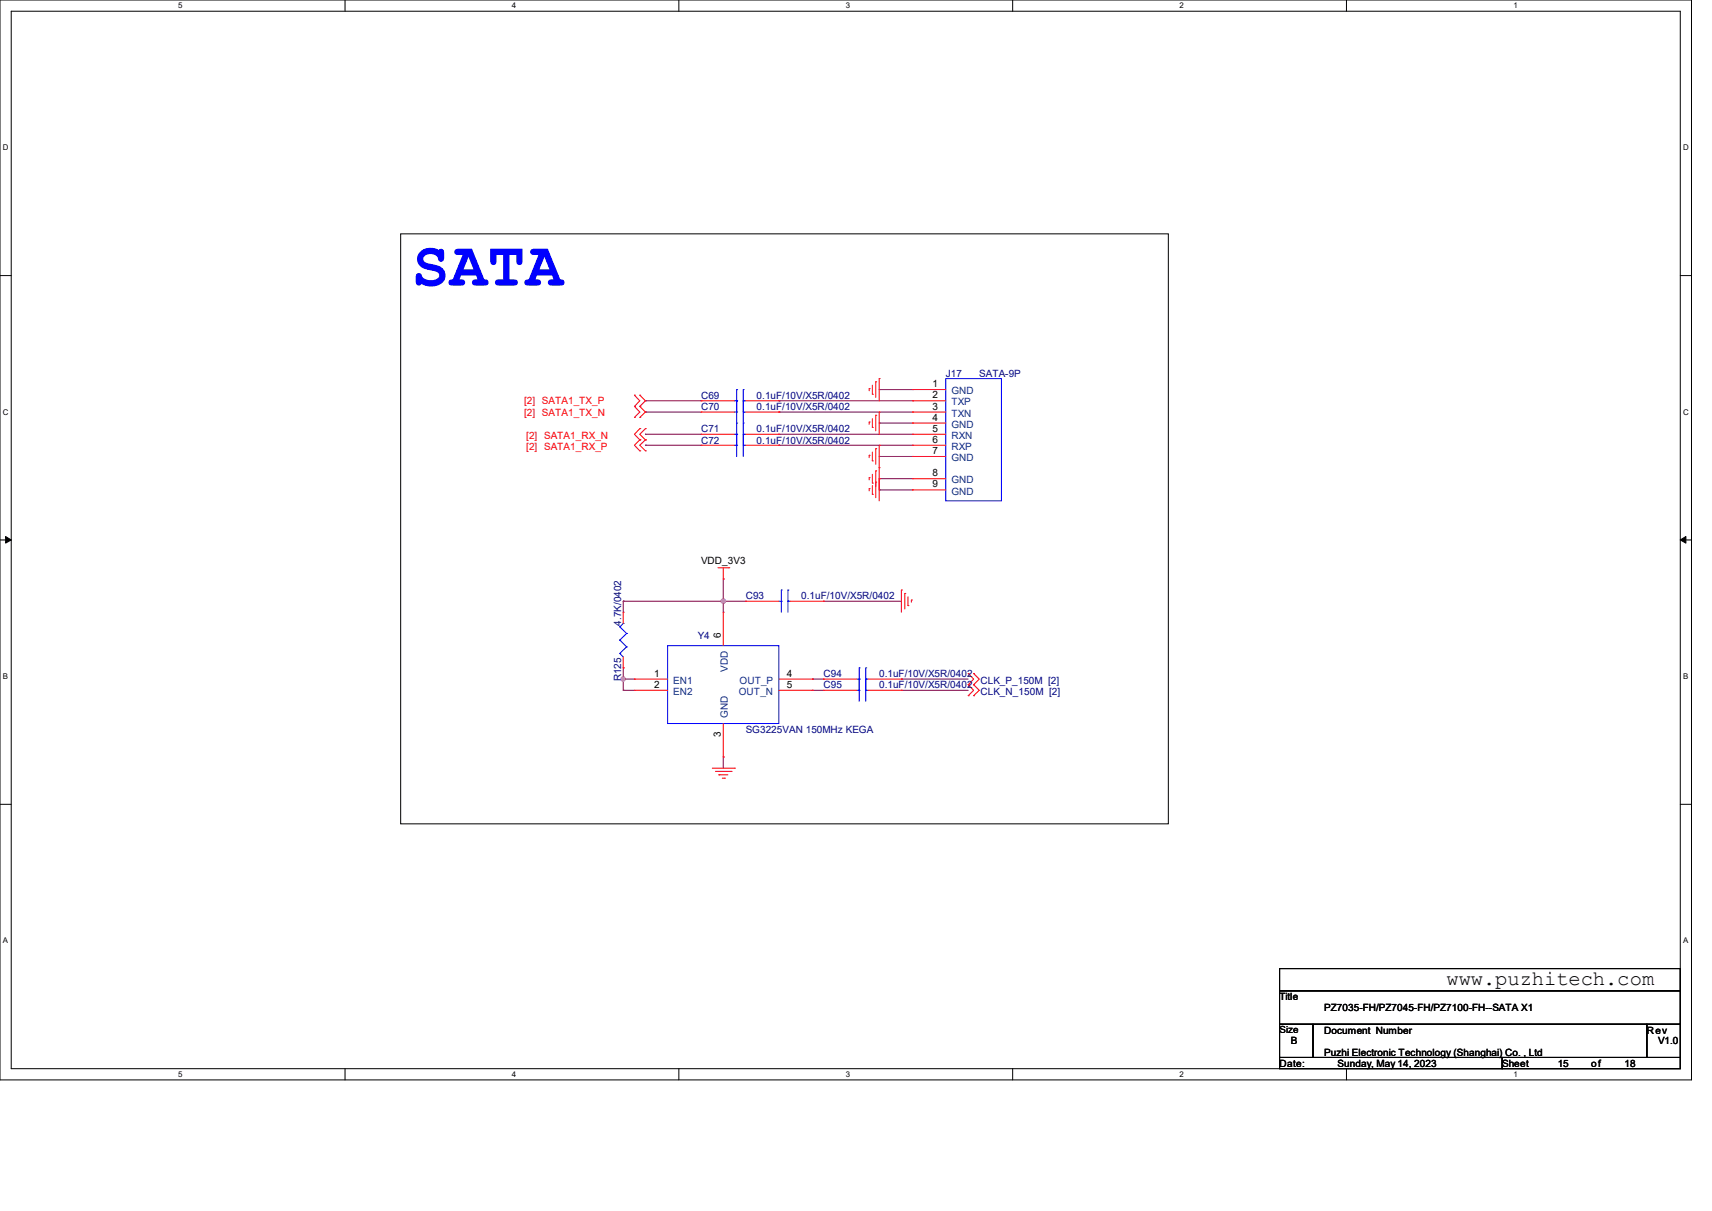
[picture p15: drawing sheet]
<svg xmlns="http://www.w3.org/2000/svg" width="297mm" height="210mm" viewBox="0 0 297 210" stroke-linecap="round" stroke-linejoin="round" font-family="sans-serif">
<defs><g id="words">
<text font-size="10.8" fill="#00f" x="71.5" y="49.5">SATA</text>
<text font-size="3.6" x="251" y="170.8">www.puzhitech.com</text>
<g font-size="1.7" fill="#000080">
<text x="164.1" y="65.3">J17</text>
<text x="169.9" y="65.3">SATA-9P</text>
<text x="121.6" y="69.2">C69</text>
<text x="121.6" y="71.1">C70</text>
<text x="131.3" y="69.2">0.1uF/10V/X5R/0402</text>
<text x="131.3" y="71.1">0.1uF/10V/X5R/0402</text>
<text x="121.6" y="75">C71</text>
<text x="121.6" y="76.9">C72</text>
<text x="131.3" y="75">0.1uF/10V/X5R/0402</text>
<text x="131.3" y="76.9">0.1uF/10V/X5R/0402</text>
<text x="129.4" y="103.9">C93</text>
<text x="139" y="103.9">0.1uF/10V/X5R/0402</text>
<text x="107.8" y="108.5" transform="rotate(-90 107.8 108.5)">4.7K/0402</text>
<text x="121.1" y="110.9">Y4</text>
<text x="107.8" y="118.1" transform="rotate(-90 107.8 118.1)">R125</text>
<text x="142.9" y="119.4">C95</text>
<text x="142.9" y="117.4">C94</text>
<text x="152.5" y="119.4">0.1uF/10V/X5R/0402</text>
<text x="152.5" y="117.4">0.1uF/10V/X5R/0402</text>
<text x="170.1" y="118.6">CLK_P_150M [2]</text>
<text x="170.1" y="120.5">CLK_N_150M [2]</text>
<text x="129.4" y="127.1">SG3225VAN 150MHz KEGA</text>
</g>
<g font-size="1.7" fill="#f00">
<text x="90.9" y="70.1">[2] SATA1_TX_P</text>
<text x="90.9" y="72.1">[2] SATA1_TX_N</text>
<text x="91.3" y="76.2">[2] SATA1_RX_N</text>
<text x="91.3" y="78.1">[2] SATA1_RX_P</text>
</g>
<g font-size="1.7">
<text x="161.8" y="67.1">1</text>
<text x="161.8" y="69.1">2</text>
<text x="161.8" y="71">3</text>
<text x="161.8" y="72.9">4</text>
<text x="161.8" y="74.9">5</text>
<text x="161.8" y="76.8">6</text>
<text x="161.8" y="78.7">7</text>
<text x="161.8" y="82.6">8</text>
<text x="161.8" y="84.5">9</text>
<text x="121.6" y="97.7">VDD_3V3</text>
<text x="125" y="110.6" transform="rotate(-90 125 110.6)">6</text>
<text x="113.5" y="117.3">1</text>
<text x="113.5" y="119.3">2</text>
<text x="136.5" y="117.3">4</text>
<text x="136.5" y="119.3">5</text>
<text x="125" y="127.8" transform="rotate(-90 125 127.8)">3</text>
<text x="222" y="173.4">Title</text>
<text x="222" y="179.2">Size</text>
<text x="229.7" y="175.3">PZ7035-FH/PZ7045-FH/PZ7100-FH--SATA X1</text>
<text x="229.7" y="179.2">Document Number</text>
<text x="285.7" y="179.2">Rev</text>
<text x="222" y="185">Date:</text>
<text x="223.9" y="181.1">B</text>
<text x="229.7" y="183.1">Puzhi Electronic Technology (Shanghai) Co. , Ltd</text>
<text x="232.1" y="185">Sunday, May 14, 2023</text>
<text x="260.6" y="185">Sheet</text>
<text x="270.2" y="185">15</text>
<text x="276.1" y="185">of</text>
<text x="281.8" y="185">18</text>
<text x="287.6" y="181.1">V1.0</text>
</g>
<g font-size="1.7" fill="#004080">
<text x="165.1" y="68.4">GND</text>
<text x="165.1" y="70.3">TXP</text>
<text x="165.1" y="72.3">TXN</text>
<text x="165.1" y="74.2">GND</text>
<text x="165.1" y="76.1">RXN</text>
<text x="165.1" y="78">RXP</text>
<text x="165.1" y="80">GND</text>
<text x="165.1" y="83.8">GND</text>
<text x="165.1" y="85.8">GND</text>
<text x="116.8" y="118.6">EN1</text>
<text x="126.3" y="116.5" transform="rotate(-90 126.3 116.5)">VDD</text>
<text x="128.3" y="118.6">OUT_P</text>
<text x="116.8" y="120.5">EN2</text>
<text x="126.3" y="124.5" transform="rotate(-90 126.3 124.5)">GND</text>
<text x="128.2" y="120.5">OUT_N</text>
</g>
<g font-size="1.4">
<text x="30.9" y="1.4">5</text>
<text x="88.8" y="1.4">4</text>
<text x="146.7" y="1.4">3</text>
<text x="204.6" y="1.4">2</text>
<text x="262.6" y="1.4">1</text>
<text x=".5" y="26.1">D</text>
<text x="292" y="26.1">D</text>
<text x=".5" y="71.9">C</text>
<text x="292" y="71.9">C</text>
<text x=".5" y="117.8">B</text>
<text x="292" y="117.8">B</text>
<text x=".5" y="163.6">A</text>
<text x="292" y="163.6">A</text>
<text x="30.9" y="186.8">5</text>
<text x="88.8" y="186.8">4</text>
<text x="146.7" y="186.8">3</text>
<text x="204.6" y="186.8">2</text>
<text x="262.6" y="186.8">1</text>
</g>
</g></defs>
<path d="M0 0h293.5v187.3h-293.5zM1.9 1.9h289.6v183.4h-289.6z" fill="none" stroke="#000" stroke-width=".17"/>
<g fill="#fff">
<path d="M30.9 .2h.8v1.5h-.8z"/>
<path d="M30.9 185.5h.8v1.6h-.8z"/>
</g>
<path d="M59.9 0v1.9M59.9 185.3v2" fill="none" stroke="#000" stroke-width=".17"/>
<g fill="#fff">
<path d="M88.8 .2h.8v1.5h-.8z"/>
<path d="M88.8 185.5h.8v1.6h-.8z"/>
</g>
<path d="M117.8 0v1.9M117.8 185.3v2" fill="none" stroke="#000" stroke-width=".17"/>
<g fill="#fff">
<path d="M146.7 .2h.8v1.5h-.8z"/>
<path d="M146.7 185.5h.8v1.6h-.8z"/>
</g>
<path d="M175.7 0v1.9M175.7 185.3v2" fill="none" stroke="#000" stroke-width=".17"/>
<g fill="#fff">
<path d="M204.6 .2h.8v1.5h-.8z"/>
<path d="M204.6 185.5h.8v1.6h-.8z"/>
</g>
<path d="M233.6 0v1.9M233.6 185.3v2" fill="none" stroke="#000" stroke-width=".17"/>
<g fill="#fff">
<path d="M262.6 .2h.7v1.5h-.7z"/>
<path d="M262.6 185.5h.7v1.6h-.7z"/>
<path d="M.5 24.8h1v1.6h-1z"/>
<path d="M292 24.8h1v1.6h-1z"/>
<path d="M.5 70.7h1v1.5h-1z"/>
<path d="M292 70.7h1v1.5h-1z"/>
</g>
<path d="M0 47.8h1.9M291.5 47.8h2" fill="none" stroke="#000" stroke-width=".17"/>
<g fill="#fff">
<path d="M.5 116.5h.9v1.6h-.9z"/>
<path d="M292 116.5h.9v1.6h-.9z"/>
</g>
<path d="M0 93.6h1.9M291.5 93.6h2" fill="none" stroke="#000" stroke-width=".17"/>
<path d="M1 93l.9 .6-.9 .6zM291.5 93.6l1-.6v1.2z" fill="#000" stroke="#000" stroke-width=".17"/>
<g fill="#fff">
<path d="M.5 162.4h.9v1.5h-.9z"/>
<path d="M292 162.4h.9v1.5h-.9z"/>
</g>
<path d="M69.5 40.6h133.2v102.3h-133.2zM0 139.5h1.9M291.5 139.5h2M222 168h69.5v3.8h-69.5zM222 171.8h69.5v5.8h-69.5zM222 177.6h5.8v5.8h-5.8zM227.8 177.6h57.9v5.8h-57.9zM285.7 177.6h5.8v5.8h-5.8zM222 183.4h38.6v1.9h-38.6zM260.6 183.4h30.9v1.9h-30.9z" fill="none" stroke="#000" stroke-width=".17"/>
<g fill="none" stroke="#800040" stroke-width=".17">
<path d="M112 71.5h.1M112 69.5h.1M112 75.3h.1M112 77.2h.1M112 71.5h9.6M112 69.5h9.6M112 75.3h9.6M112 77.2h9.6M135.1 69.5h.1M135.1 71.5h.1M135.1 77.2h.1M135.1 75.3h.1"/>
<path d="M135.1 71.5h23.2M135.1 69.5h23.2M135.1 75.3h23.2M135.1 77.2h23.2M152.5 67.6h.1M152.5 73.4h.1M152.5 79.2h.1M152.5 67.6h5.8M152.5 73.4h5.8M152.5 79.2h5.8M152.5 83h.1M152.5 85h.1"/>
<path d="M152.5 83h5.8M152.5 85h5.8M108.1 117.8h.1M108.1 119.7h.1M108.1 104.3h.1M108.1 115.8h.1M108.1 104.3v1.9M108.1 115.8v3.9M108.1 119.7h2M108.1 117.8h2M108.1 104.3h21.3M125.5 100.4h.1"/>
<path d="M125.5 104.3h.1M125.5 100.4v5.8M140.9 117.8h.1M140.9 119.7h.1M140.9 119.7h2M140.9 117.8h2M142.9 104.3h.1M142.9 104.3h13.5M156.4 119.7h.1M156.4 117.8h.1M156.4 119.7h11.6M156.4 117.8h11.6"/>
<path d="M125.5 131.3h.1M125.5 131.3v1.9"/>
</g>
<g fill="#f0f" stroke="#f0f" stroke-width=".17">
<circle cx="108.1" cy="117.8" r=".37"/>
<circle cx="125.5" cy="104.2" r=".38"/>
</g>
<g fill="none" stroke="#f00" stroke-width=".17">
<path d="M110.1 72.4h.1M110.1 70.5h.1M110.1 68.5h.1M110.1 70.5l.9 1-.9 .9M110.1 68.5l.9 1-.9 1M111 70.5h.1M111 72.4h.1M111 76.3h.1M111 78.2h.1M111 68.5h.1M111 74.3h.1M111 70.5l1 1-1 .9"/>
<path d="M111 76.3l-.9 .9 .9 1M111 68.5l1 1-1 1M111 74.3l-.9 1 .9 1M112 76.3h.1M112 78.2h.1M112 74.3h.1M112 76.3l-1 .9 1 1M112 74.3l-1 1 1 1M121.6 75.3h.1M121.6 77.2h.1M121.6 69.5h.1M121.6 71.5h.1"/>
<path d="M121.6 75.3h5.8M121.6 77.2h5.8M121.6 69.5h5.8M121.6 71.5h5.8M129.4 75.3h5.7M129.4 77.2h5.7M129.4 69.5h5.7M129.4 71.5h5.7M135.1 75.3h.1M135.1 77.2h.1M135.1 69.5h.1M135.1 71.5h.1"/>
<path d="M150.8 67.4h.1M150.8 73.2h.1M150.8 79h.1M150.8 67.4v.4M150.8 73.2v.4M150.8 79v.4M151.3 68.4h.1M151.3 74.1h.1M151.3 79.9h.1M151.3 66.8v1.6M151.3 72.6v1.5M151.3 78.4v1.5"/>
<path d="M151.9 66.2h.1M151.9 72h.1M151.9 77.8h.1M151.9 66.2v2.7M151.9 72v2.7M151.9 77.8v2.7M152.5 65.7h.1M152.5 71.5h.1M152.5 77.2h.1M152.5 65.7v3.8M152.5 71.5v3.8M152.5 77.2v9.7"/>
<path d="M158.3 67.6h.1M158.3 69.5h.1M158.3 71.5h.1M158.3 73.4h.1M158.3 75.3h.1M158.3 77.2h.1M158.3 79.2h.1M158.3 75.3h5.8M158.3 77.2h5.8M158.3 67.6h5.8M158.3 69.5h5.8M158.3 71.5h5.8"/>
<path d="M158.3 73.4h5.8M158.3 79.2h5.8M124.5 98.5h1.9M125.5 98.5v1.9M126.4 98.5h.1M150.8 82.8h.1M150.8 84.8h.1M150.8 82.8v.4M150.8 84.8v.3M151.3 83.8h.1M151.3 85.7h.1M151.3 82.3v1.5"/>
<path d="M151.3 84.2v1.5M151.9 81.7h.1M151.9 83.6h.1M151.9 81.7v4.6M152.5 81.1h.1M152.5 83h.1M158.3 83h.1M158.3 85h.1M158.3 83h5.8M158.3 85h5.8M108.1 115.8h.1M108.1 106.2h.1"/>
<path d="M108.1 106.2v1.9M108.1 113.9v1.9M110.1 117.8h.1M110.1 119.7h.1M110.1 117.8h5.7M110.1 119.7h5.7M125.5 100.4h.1M125.5 106.2h.1M125.5 106.2v5.8M129.4 104.3h.1M129.4 104.3h5.7M135.1 117.8h5.8"/>
<path d="M135.1 119.7h5.8M137.1 104.3h5.8M140.9 117.8h.1M140.9 119.7h.1M142.9 104.3h.1M142.9 119.7h.1M142.9 117.8h.1M142.9 117.8h5.8M142.9 119.7h5.8M150.6 117.8h5.8M150.6 119.7h5.8M156.4 102.3h.1"/>
<path d="M156.4 119.7h.1M156.4 117.8h.1M156.4 102.3v3.9M157 102.9h.1M157 102.9v2.7M157.5 105h.1M157.5 103.5v1.5M158.1 104.1h.1M158.1 104.1v.3M168 118.7h.1M168 116.8h.1M168 118.7l.9 1-.9 .9"/>
<path d="M168 116.8l.9 1-.9 .9M168.9 118.7h.1M168.9 116.8h.1M168.9 118.7l1 1-1 .9M168.9 116.8l1 1-1 .9M123.6 133.2h3.8M124.1 133.8h2.7M124.7 134.4h.1M124.7 134.4h1.6M125.3 135h.4M125.5 131.3h.1M125.5 125.5v5.8"/>
<path d="M125.7 135h.1M126.8 133.8h.1M127.4 133.2h.1M168 120.6h.1M168.9 120.6h.1"/>
</g>
<g fill="none" stroke="#00f" stroke-width=".17">
<path d="M127.4 75.3h.4M127.4 77.2h.4M127.4 69.5h.4M127.4 71.5h.4M127.8 73.4h.1M127.8 75.3h.1M127.8 77.2h.1M127.8 67.6h.1M127.8 69.5h.1M127.8 71.5h.1M127.8 67.6v11.6M128.9 73.4h.1"/>
<path d="M128.9 75.3h.1M128.9 77.2h.1M128.9 67.6h.1M128.9 69.5h.1M128.9 71.5h.1M128.9 67.6v11.6M128.9 75.3h.5M128.9 77.2h.5M128.9 69.5h.5M128.9 71.5h.5M164.1 65.7h9.6v21.2h-9.6zM107.5 113.3h.1"/>
<path d="M107.5 111h.1M107.5 108.7h.1M107.5 113.3l.6 .6M107.5 111l1.2 1.2M107.5 108.7l1.2 1.2M108.1 108.1h.1M108.1 108.1l-.6 .6M108.7 112.2h.1M108.7 109.9h.1M108.7 112.2l-1.2 1.1M108.7 109.9l-1.2 1.1M115.8 112h19.3v13.5h-19.3z"/>
<path d="M135.1 104.3h.5M135.6 102.3h.1M135.6 104.3h.1M135.6 102.3v3.9M136.7 102.3h.1M136.7 104.3h.1M136.7 102.3v3.9M136.7 104.3h.4M148.7 119.7h.4M148.7 117.8h.4M149.1 117.8h.1M149.1 119.7h.1"/>
<path d="M149.1 115.8h.1M149.1 115.8v5.8M150.2 117.8h.1M150.2 119.7h.1M150.2 115.8h.1M150.2 115.8v5.8M150.2 119.7h.4M150.2 117.8h.4"/>
</g>
<use href="#words"/>
</svg>
